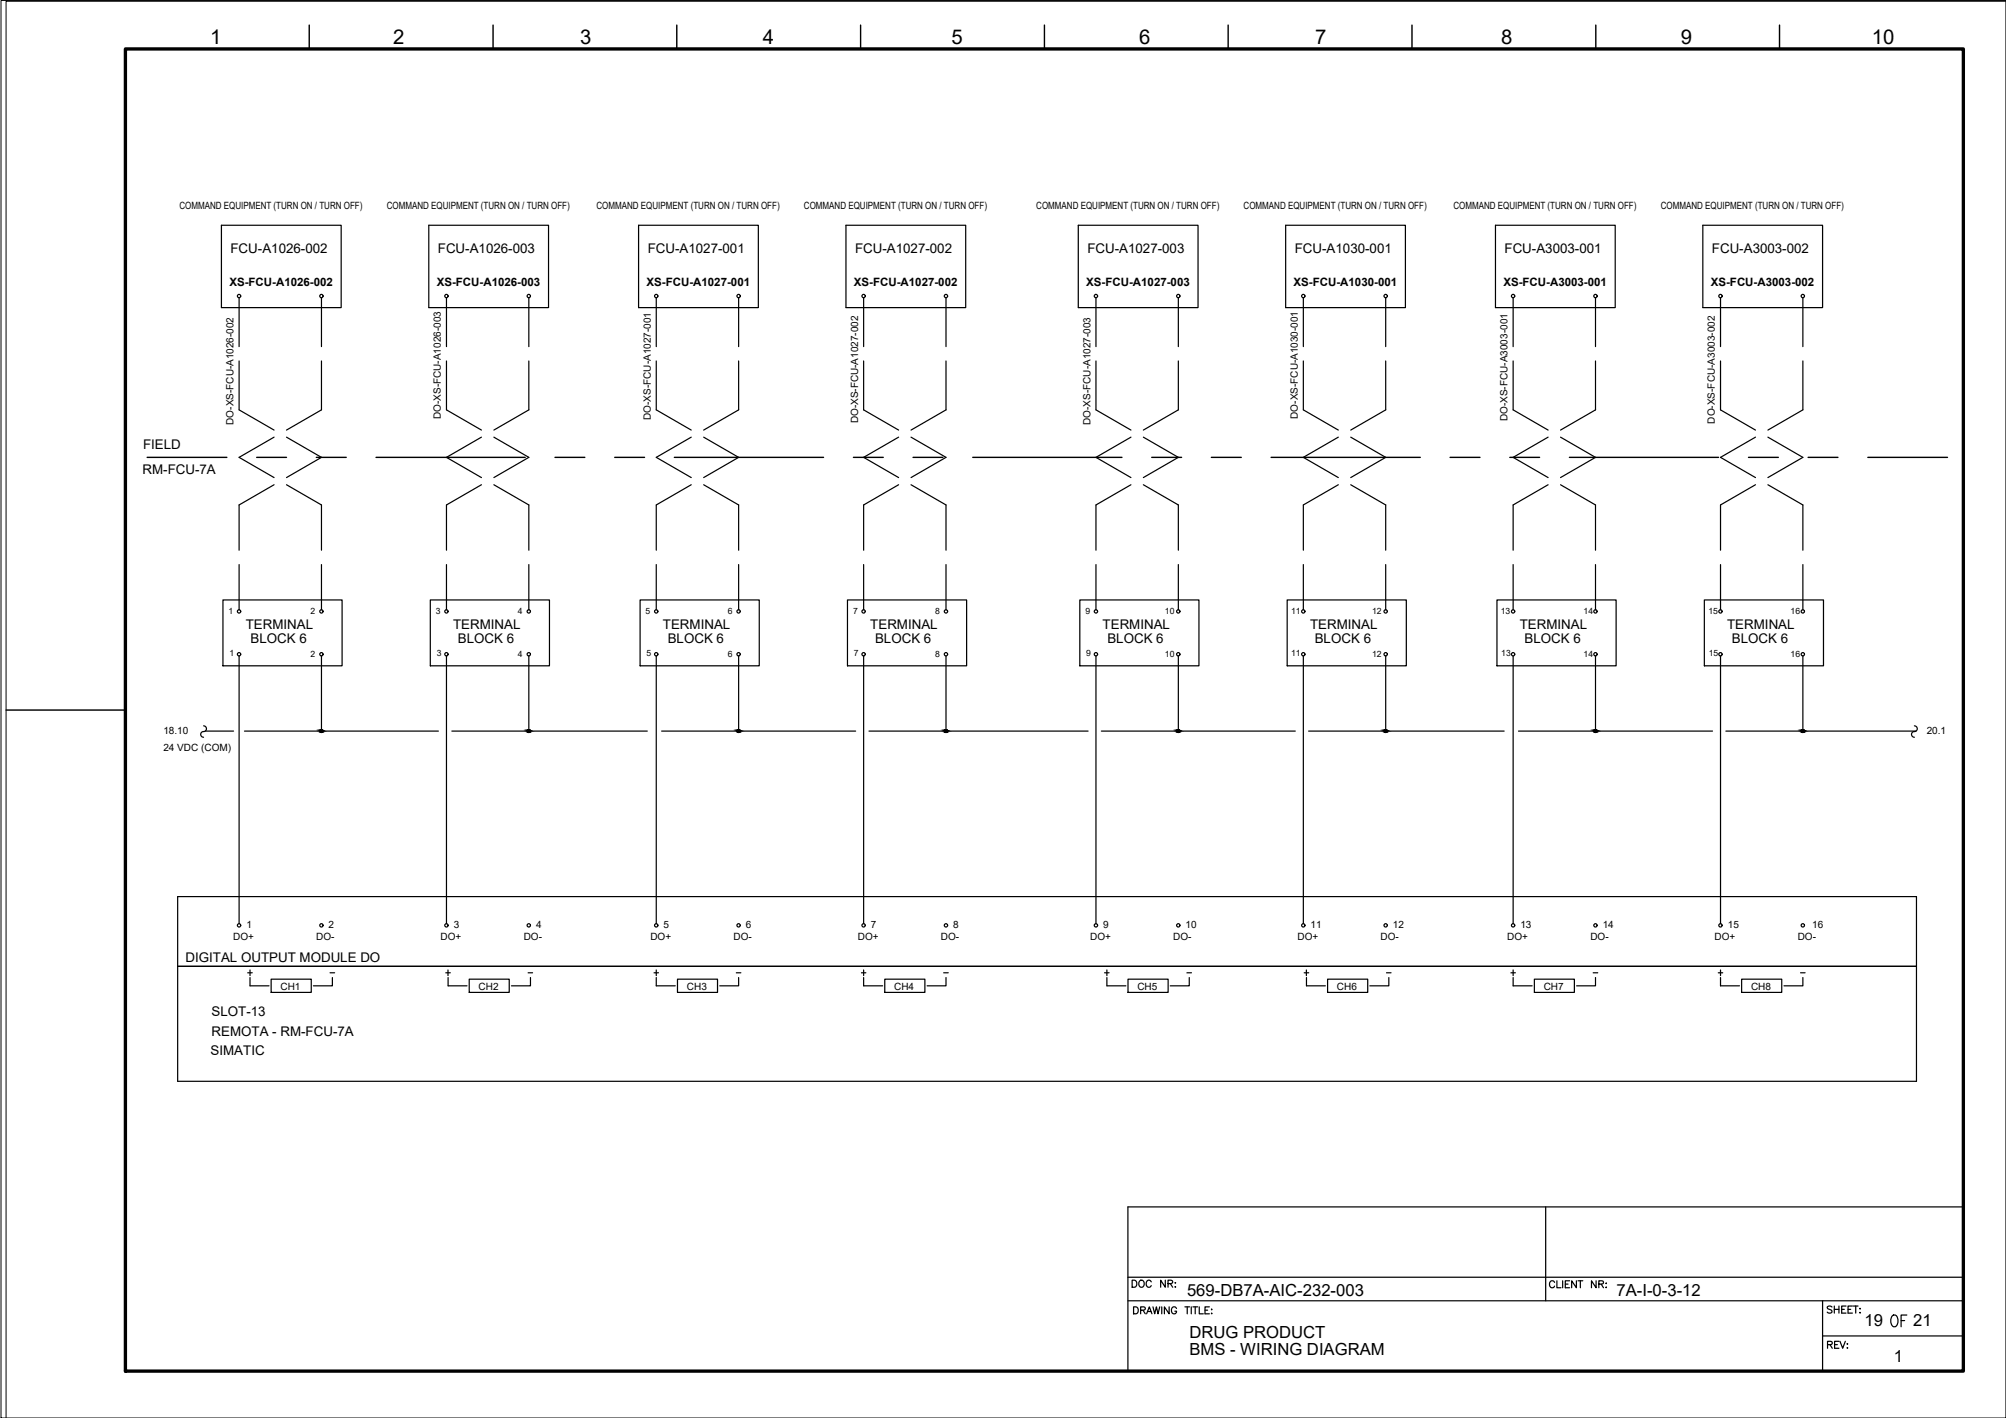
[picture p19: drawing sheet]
<svg xmlns="http://www.w3.org/2000/svg" width="420mm" height="297mm" viewBox="0 0 420 297" stroke-linecap="round" stroke-linejoin="round" font-family="sans-serif">
<defs><g id="words">
<text font-size="5.7" x="395.1" y="279">OF</text>
<g font-size="4.4">
<text x="236.4" y="270.9">DOC NR:</text>
<text x="382.1" y="283.6">REV:</text>
</g>
<g font-size="4.3">
<text x="44" y="9.2">1</text>
<text x="82.4" y="9.2">2</text>
<text x="121.5" y="9.2">3</text>
<text x="159.8" y="9.2">4</text>
<text x="199.3" y="9.2">5</text>
<text x="238.6" y="9.2">6</text>
<text x="275.5" y="9.2">7</text>
<text x="314.4" y="9.2">8</text>
<text x="352" y="9.2">9</text>
<text x="392.1" y="9.2">10</text>
</g>
<g font-size="3.5">
<text x="248.6" y="271.4">569-DB7A-AIC-232-003</text>
<text x="338.6" y="271.6">7A-I-0-3-12</text>
<text x="249.1" y="280.3">DRUG PRODUCT</text>
<text x="390.5" y="277.8">19</text>
<text x="400.7" y="277.8">21</text>
<text x="249.1" y="283.9">BMS - WIRING DIAGRAM</text>
<text x="396.7" y="285.2">1</text>
</g>
<g font-size="2.8">
<text x="48.3" y="53">FCU-A1026-002</text>
<text x="91.7" y="53">FCU-A1026-003</text>
<text x="135.7" y="53">FCU-A1027-001</text>
<text x="179.1" y="53">FCU-A1027-002</text>
<text x="227.8" y="53">FCU-A1027-003</text>
<text x="271.2" y="53">FCU-A1030-001</text>
<text x="315.1" y="53">FCU-A3003-001</text>
<text x="358.6" y="53">FCU-A3003-002</text>
<text x="30" y="94.1">FIELD</text>
<text x="29.8" y="99.2">RM-FCU-7A</text>
<text x="51.5" y="131.8">TERMINAL</text>
<text x="94.9" y="131.8">TERMINAL</text>
<text x="138.9" y="131.8">TERMINAL</text>
<text x="182.3" y="131.8">TERMINAL</text>
<text x="230.9" y="131.8">TERMINAL</text>
<text x="274.4" y="131.8">TERMINAL</text>
<text x="318.3" y="131.8">TERMINAL</text>
<text x="361.8" y="131.8">TERMINAL</text>
<text x="52.5" y="134.7">BLOCK 6</text>
<text x="95.9" y="134.7">BLOCK 6</text>
<text x="139.8" y="134.7">BLOCK 6</text>
<text x="183.3" y="134.7">BLOCK 6</text>
<text x="231.9" y="134.7">BLOCK 6</text>
<text x="275.4" y="134.7">BLOCK 6</text>
<text x="319.3" y="134.7">BLOCK 6</text>
<text x="362.8" y="134.7">BLOCK 6</text>
<text x="38.8" y="201.5">DIGITAL OUTPUT MODULE DO</text>
<text x="44.3" y="212.9">SLOT-13</text>
<text x="44.1" y="220.9">SIMATIC</text>
<text x="44.3" y="217.1">REMOTA - RM-FCU-7A</text>
</g>
<g font-size="2.6">
<text x="68.1" y="205">-</text>
<text x="109.7" y="205">-</text>
<text x="153.5" y="205">-</text>
<text x="196.8" y="205">-</text>
<text x="247.6" y="205">-</text>
<text x="289.6" y="205">-</text>
<text x="332.7" y="205">-</text>
<text x="376.4" y="205">-</text>
</g>
<g font-size="2.4">
<text x="48" y="60">XS-FCU-A1026-002</text>
<text x="91.5" y="60">XS-FCU-A1026-003</text>
<text x="135.4" y="60">XS-FCU-A1027-001</text>
<text x="178.9" y="60">XS-FCU-A1027-002</text>
<text x="227.5" y="60">XS-FCU-A1027-003</text>
<text x="271" y="60">XS-FCU-A1030-001</text>
<text x="314.9" y="60">XS-FCU-A3003-001</text>
<text x="358.3" y="60">XS-FCU-A3003-002</text>
</g>
<g font-size="2.1">
<text x="37.6" y="43.8">COMMAND EQUIPMENT (TURN ON / TURN OFF)</text>
<text x="81" y="43.8">COMMAND EQUIPMENT (TURN ON / TURN OFF)</text>
<text x="124.9" y="43.8">COMMAND EQUIPMENT (TURN ON / TURN OFF)</text>
<text x="168.4" y="43.8">COMMAND EQUIPMENT (TURN ON / TURN OFF)</text>
<text x="217" y="43.8">COMMAND EQUIPMENT (TURN ON / TURN OFF)</text>
<text x="260.5" y="43.8">COMMAND EQUIPMENT (TURN ON / TURN OFF)</text>
<text x="304.4" y="43.8">COMMAND EQUIPMENT (TURN ON / TURN OFF)</text>
<text x="347.9" y="43.8">COMMAND EQUIPMENT (TURN ON / TURN OFF)</text>
<text x="48.9" y="89" transform="rotate(-90 48.9 89)">DO-XS-FCU-A1026-002</text>
<text x="92.4" y="87.8" transform="rotate(-90 92.4 87.8)">DO-XS-FCU-A1026-003</text>
<text x="136.3" y="88" transform="rotate(-90 136.3 88)">DO-XS-FCU-A1027-001</text>
<text x="179.7" y="88.7" transform="rotate(-90 179.7 88.7)">DO-XS-FCU-A1027-002</text>
<text x="228.4" y="89" transform="rotate(-90 228.4 89)">DO-XS-FCU-A1027-003</text>
<text x="271.8" y="87.7" transform="rotate(-90 271.8 87.7)">DO-XS-FCU-A1030-001</text>
<text x="315.8" y="88.2" transform="rotate(-90 315.8 88.2)">DO-XS-FCU-A3003-001</text>
<text x="359.2" y="88.7" transform="rotate(-90 359.2 88.7)">DO-XS-FCU-A3003-002</text>
<text x="34.2" y="153.8">18.10</text>
<text x="403.5" y="153.8">20.1</text>
<text x="34.2" y="157.2">24 VDC (COM)</text>
<text x="48.9" y="196.9">DO+</text>
<text x="51.6" y="194.3">1</text>
<text x="66.3" y="196.9">DO-</text>
<text x="68.8" y="194.3">2</text>
<text x="92.3" y="196.9">DO+</text>
<text x="95" y="194.3">3</text>
<text x="109.7" y="196.9">DO-</text>
<text x="112.3" y="194.3">4</text>
<text x="136.2" y="196.9">DO+</text>
<text x="139" y="194.3">5</text>
<text x="153.6" y="196.9">DO-</text>
<text x="156.2" y="194.3">6</text>
<text x="179.7" y="196.9">DO+</text>
<text x="182.4" y="194.3">7</text>
<text x="197.1" y="196.9">DO-</text>
<text x="199.6" y="194.3">8</text>
<text x="228.3" y="196.9">DO+</text>
<text x="231.1" y="194.3">9</text>
<text x="245.7" y="196.9">DO-</text>
<text x="248.3" y="194.3">10</text>
<text x="271.8" y="196.9">DO+</text>
<text x="274.5" y="194.3">11</text>
<text x="289.2" y="196.9">DO-</text>
<text x="291.7" y="194.3">12</text>
<text x="315.7" y="196.9">DO+</text>
<text x="318.5" y="194.3">13</text>
<text x="333.1" y="196.9">DO-</text>
<text x="335.7" y="194.3">14</text>
<text x="359.1" y="196.9">DO+</text>
<text x="361.9" y="194.3">15</text>
<text x="376.5" y="196.9">DO-</text>
<text x="379.6" y="194.3">16</text>
<text x="58.8" y="207.3">CH1</text>
<text x="100.2" y="207.3">CH2</text>
<text x="143.9" y="207.3">CH3</text>
<text x="187.3" y="207.3">CH4</text>
<text x="238.2" y="207.3">CH5</text>
<text x="280" y="207.3">CH6</text>
<text x="323.3" y="207.3">CH7</text>
<text x="366.8" y="207.3">CH8</text>
</g>
<g font-size="1.8">
<text x="47.9" y="128.6">1</text>
<text x="65" y="128.7">2</text>
<text x="91.3" y="128.6">3</text>
<text x="108.5" y="128.7">4</text>
<text x="135.2" y="128.6">5</text>
<text x="152.4" y="128.7">6</text>
<text x="178.7" y="128.6">7</text>
<text x="195.9" y="128.7">8</text>
<text x="227.3" y="128.6">9</text>
<text x="244" y="128.7">10</text>
<text x="270.4" y="128.6">11</text>
<text x="287.4" y="128.7">12</text>
<text x="314.3" y="128.6">13</text>
<text x="331.7" y="128.7">14</text>
<text x="357.8" y="128.6">15</text>
<text x="375" y="128.7">16</text>
<text x="48" y="137.5">1</text>
<text x="65" y="137.5">2</text>
<text x="91.5" y="137.5">3</text>
<text x="108.5" y="137.5">4</text>
<text x="135.4" y="137.5">5</text>
<text x="152.4" y="137.5">6</text>
<text x="178.9" y="137.5">7</text>
<text x="195.9" y="137.5">8</text>
<text x="227.5" y="137.5">9</text>
<text x="244" y="137.5">10</text>
<text x="270.4" y="137.5">11</text>
<text x="287.4" y="137.5">12</text>
<text x="314.5" y="137.5">13</text>
<text x="331.7" y="137.5">14</text>
<text x="357.9" y="137.5">15</text>
<text x="375" y="137.5">16</text>
</g>
</g></defs>
<!-- layer: G-TTLB-TTLB -->
<path d="M26.3 10.3h384.9v276.9h-384.9z" fill="none" stroke="#000" stroke-width=".7"/>
<!-- layer: G-TTLB-OTLN -->
<path d="M420.1 .3h-418.8v296.7" fill="none" stroke="#000" stroke-width=".21"/>
<!-- layer: G-TTLB-INDX -->
<path d="M64.8 5.3v5M103.3 5.3v5M141.8 5.3v5M180.3 5.3v5M218.8 5.3v5M257.2 5.3v5M295.7 5.3v5M334.2 5.3v5M372.7 5.3v5M1.3 148.7h25" fill="none" stroke="#000" stroke-width=".3"/>
<!-- layer: LGSP IA4$0$LG_PLOT -->
<path d="M323.7 252.8v19.7M236.2 267.6h175M236.2 272.5h175M381.7 279.9h29.5M381.7 272.5v14.7M236.2 287.2h175" fill="none" stroke="#000" stroke-width=".25"/>
<!-- layer: LG_PLOT -->
<g fill="none" stroke="#000" stroke-width=".25">
<path d="M411.2 252.8h-175v34.4M237.4 273.8h.5a.78 .78 0 0 1 .5 .7 .78 .78 0 0 1-.5 .7h-.5zM238.9 274.5l.8-.1 .2-.2-.1-.3-.9-.1v1.4M239.4 274.5l.5 .7M240.2 275.2l.5-1.4 .6 1.4M240.4 274.7h.7M241.5 273.8l.4 1.4 .3-1.4 .3 1.4 .4-1.4M243.3 273.8v1.4M244.9 273.8v1.4l-1-1.4v1.4M246.4 274.1a.55 .55 0 0 0-.6-.3 .55 .55 0 0 0-.4 .5v.4a.53 .53 0 0 0 .5 .5 .53 .53 0 0 0 .5-.5h-.3M248.2 273.8h1M248.7 273.8v1.4"/>
<path d="M249.5 273.8v1.4M249.9 273.8h.9M250.3 273.8v1.4M251.2 273.8v1.4h.8M252.4 274.5h.5M253.3 273.8h-.9v1.4h.9M253.7 274.3h.2zM253.7 275.2h.2zM325.6 268.6a.55 .55 0 0 0-.6-.3 .55 .55 0 0 0-.5 .5v.4a.55 .55 0 0 0 .5 .6 .55 .55 0 0 0 .6-.4M326.1 268.3v1.5h.8M327.3 268.3v1.5M327.9 269h.5"/>
<path d="M328.8 268.3h-.9v1.5h.9M330.2 268.3v1.5l-1-1.5v1.5M330.5 268.3h1M331 268.3v1.5M334.3 268.3v1.5l-1-1.5v1.5M334.9 269l.8-.1 .1-.5-.9-.1v1.5M335.4 269l.5 .8M336.3 268.8h.2zM336.3 269.7h.2zM383.7 273.8a.56 .56 0 0 0-.5-.2 .56 .56 0 0 0-.5 .3l1 .7v.3l-.4 .2-.6-.2M384.2 273.6v1.5M384.2 274.3h1"/>
<path d="M385.2 273.6v1.5M385.7 274.3h.6M386.7 273.6h-1v1.5h1M387.1 274.3h.5M388 273.6h-.9v1.5h.9M388.2 273.6h1M388.7 273.6v1.5M389.6 274.1v.1zM389.6 274.9v.2z"/>
</g>
<!-- layer: I_LIMIT_LINE -->
<g fill="none" stroke="#000" stroke-width=".3">
<path d="M30.8 95.8h16.7M53.8 95.8h6.2M66.3 95.8h6.2M78.8 95.8h31.2M116.2 95.8h6.3M128.8 95.8h6.2M141.2 95.8h31.3M178.8 95.8h6.2M191.2 95.8h6.3M203.8 95.8h31.2M241.2 95.8h6.3M253.7 95.8h6.3"/>
<path d="M266.2 95.8h31.3M303.7 95.8h6.3M316.2 95.8h6.3M328.7 95.8h31.3M366.2 95.8h6.3M378.7 95.8h6.3M391.2 95.8h16.7"/>
</g>
<!-- layer: 0 -->
<g fill="none" stroke="#000" stroke-width=".25">
<path d="M43 153.1h5.9M51.2 153.1h40.6M94.6 153.1h41M138.6 153.1h40.6M182 153.1h45.9M230.7 153.1h40.6M274.1 153.1h40.9M318.1 153.1h40.6M361.5 153.1h39.8M401.4 187.8v38.7"/>
<circle cx="67.3" cy="153.1" r=".31"/>
<circle cx="110.8" cy="153.1" r=".31"/>
<circle cx="154.7" cy="153.1" r=".31"/>
<circle cx="198.1" cy="153.1" r=".31"/>
<circle cx="246.8" cy="153.1" r=".31"/>
<circle cx="290.2" cy="153.1" r=".31"/>
<circle cx="334.2" cy="153.1" r=".31"/>
<circle cx="377.6" cy="153.1" r=".31"/>
</g>
<!-- layer: I_DATA -->
<g fill="none" stroke="#000" stroke-width=".25">
<path d="M46.4 47.2h25.1v17.2h-25.1zM89.8 47.2h25.1v17.2h-25.1zM133.8 47.2h25v17.2h-25zM177.2 47.2h25.1v17.2h-25.1zM225.8 47.2h25.1v17.2h-25.1zM269.3 47.2h25.1v17.2h-25.1zM313.2 47.2h25.1v17.2h-25.1zM356.7 47.2h25v17.2h-25zM46.7 125.7h24.9v13.8h-24.9zM90.1 125.7h25v13.8h-25zM134.1 125.7h24.9v13.8h-24.9zM177.5 125.7h25v13.8h-25z"/>
<path d="M226.2 125.7h24.9v13.8h-24.9zM269.6 125.7h25v13.8h-25zM313.5 125.7h25v13.8h-25zM357 125.7h24.9v13.8h-24.9zM401.4 187.8h-364.2v38.7h364.2M37.2 202.4h364.2M51.9 203.8h.9M52.4 204.8v1.7h3.9M52.4 203.2v1.2M56.8 205.1h8.4v2.8h-8.4zM69.6 204.8v1.7h-4M93.4 203.8h.9"/>
<path d="M93.8 203.2v1.2M93.9 204.8v1.7h3.9M98.3 205.1h8.4v2.8h-8.4zM111.1 204.8v1.7h-4M137 203.8h.9M137.5 204.8v1.7h3.9M137.5 203.2v1.2M141.9 205.1h8.4v2.8h-8.4zM154.7 204.8v1.7h-4M180.4 203.8h1M180.9 204.8v1.7h4M180.9 203.2v1.2"/>
<path d="M185.3 205.1h8.4v2.8h-8.4zM198.1 204.8v1.7h-3.9M231.4 203.8h.9M231.8 203.2v1.2M231.8 204.8v1.7h4M236.3 205.1h8.4v2.8h-8.4zM249.1 204.8v1.7h-4M273.2 203.8h.9M273.6 203.2v1.2M273.6 204.8v1.7h4M278.1 205.1h8.4v2.8h-8.4zM290.9 204.8v1.7h-4"/>
<path d="M316.5 203.8h.9M316.9 204.8v1.7h4M316.9 203.2v1.2M321.4 205.1h8.4v2.8h-8.4zM334.2 204.8v1.7h-4M359.9 203.8h.9M360.4 204.8v1.7h3.9M360.4 203.2v1.2M364.8 205.1h8.4v2.8h-8.4zM377.6 204.8v1.7h-3.9"/>
<circle cx="50.1" cy="62" r=".35"/>
<circle cx="67.3" cy="62" r=".35"/>
<circle cx="93.5" cy="62" r=".35"/>
<circle cx="110.8" cy="62" r=".35"/>
<circle cx="137.4" cy="62" r=".35"/>
<circle cx="154.7" cy="62" r=".35"/>
<circle cx="180.9" cy="62" r=".35"/>
<circle cx="198.1" cy="62" r=".35"/>
<circle cx="229.5" cy="62" r=".35"/>
<circle cx="246.8" cy="62" r=".35"/>
<circle cx="273" cy="62" r=".35"/>
<circle cx="290.2" cy="62" r=".35"/>
<circle cx="316.9" cy="62" r=".35"/>
<circle cx="334.2" cy="62" r=".35"/>
<circle cx="360.4" cy="62" r=".35"/>
<circle cx="377.6" cy="62" r=".35"/>
<circle cx="50.1" cy="137.1" r=".35"/>
<circle cx="50.1" cy="128.1" r=".35"/>
<circle cx="67.3" cy="128.1" r=".35"/>
<circle cx="67.3" cy="137.1" r=".35"/>
<circle cx="93.5" cy="128.1" r=".35"/>
<circle cx="93.5" cy="137.1" r=".35"/>
<circle cx="110.8" cy="137.1" r=".35"/>
<circle cx="110.8" cy="128.1" r=".35"/>
<circle cx="137.4" cy="137.1" r=".35"/>
<circle cx="137.4" cy="128.1" r=".35"/>
<circle cx="154.7" cy="128.1" r=".35"/>
<circle cx="154.7" cy="137.1" r=".35"/>
<circle cx="180.9" cy="137.1" r=".35"/>
<circle cx="180.9" cy="128.1" r=".35"/>
<circle cx="198.1" cy="137.1" r=".35"/>
<circle cx="198.1" cy="128.1" r=".35"/>
<circle cx="229.5" cy="128.1" r=".35"/>
<circle cx="229.5" cy="137.1" r=".35"/>
<circle cx="246.8" cy="137.1" r=".35"/>
<circle cx="246.8" cy="128.1" r=".35"/>
<circle cx="273" cy="137.1" r=".35"/>
<circle cx="273" cy="128.1" r=".35"/>
<circle cx="290.2" cy="137.1" r=".35"/>
<circle cx="290.2" cy="128.1" r=".35"/>
<circle cx="316.9" cy="128.1" r=".35"/>
<circle cx="316.9" cy="137.1" r=".35"/>
<circle cx="334.2" cy="137.1" r=".35"/>
<circle cx="334.2" cy="128.1" r=".35"/>
<circle cx="360.4" cy="137.1" r=".35"/>
<circle cx="360.4" cy="128.1" r=".35"/>
<circle cx="377.6" cy="137.1" r=".35"/>
<circle cx="377.6" cy="128.1" r=".35"/>
<circle cx="50.1" cy="193.8" r=".35"/>
<circle cx="67.3" cy="193.8" r=".35"/>
<circle cx="93.5" cy="193.8" r=".35"/>
<circle cx="110.8" cy="193.8" r=".35"/>
<circle cx="137.4" cy="193.8" r=".35"/>
<circle cx="154.7" cy="193.8" r=".35"/>
<circle cx="180.9" cy="193.8" r=".35"/>
<circle cx="198.1" cy="193.8" r=".35"/>
<circle cx="229.5" cy="193.8" r=".35"/>
<circle cx="246.8" cy="193.8" r=".35"/>
<circle cx="273" cy="193.8" r=".35"/>
<circle cx="290.2" cy="193.8" r=".35"/>
<circle cx="316.9" cy="193.8" r=".35"/>
<circle cx="334.2" cy="193.8" r=".35"/>
<circle cx="360.4" cy="193.8" r=".35"/>
<circle cx="377.6" cy="193.8" r=".35"/>
</g>
<!-- layer: I_TABS -->
<g fill="none" stroke="#000" stroke-width=".25">
<path d="M50.1 62.4v10.2M50.1 75.6v10.3l7.3 4.2M67.3 62.4v10.2M67.3 75.6v10.3l-7.3 4.2M93.5 62.4v10.2M93.5 75.6v10.3l7.3 4.2M110.8 62.4v10.2M110.8 75.6v10.3l-7.4 4.2M137.5 62.4v10.2M137.5 75.6v10.3l7.3 4.2M154.7 62.4v10.2M154.7 75.6v10.3l-7.3 4.2"/>
<path d="M180.9 62.4v10.2M180.9 75.6v10.3l7.3 4.2M198.1 62.4v10.2M198.1 75.6v10.3l-7.3 4.2M229.6 62.4v10.2M229.6 75.6v10.3l7.3 4.2M246.8 62.4v10.2M246.8 75.6v10.3l-7.3 4.2M273 62.4v10.2M273 75.6v10.3l7.3 4.2M290.2 62.4v10.2M290.2 75.6v10.3l-7.3 4.2"/>
<path d="M316.9 62.4v10.2M316.9 75.6v10.3l7.4 4.2M334.2 62.4v10.2M334.2 75.6v10.3l-7.3 4.2M360.4 62.4v10.2M360.4 75.6v10.3l7.3 4.2M377.6 62.4v10.2M377.6 75.6v10.3l-7.3 4.2M57.4 91.6l-7.3 4.2 7.3 4.2M60 91.6l7.3 4.2-7.3 4.2M100.8 91.6l-7.3 4.2 7.3 4.2M103.4 91.6l7.4 4.2-7.4 4.2"/>
<path d="M144.8 91.6l-7.3 4.2 7.3 4.2M147.4 91.6l7.3 4.2-7.3 4.2M188.2 91.6l-7.3 4.2 7.3 4.2M190.8 91.6l7.3 4.2-7.3 4.2M236.9 91.6l-7.3 4.2 7.3 4.2M239.5 91.6l7.3 4.2-7.3 4.2M280.3 91.6l-7.3 4.2 7.3 4.2M282.9 91.6l7.3 4.2-7.3 4.2M324.3 91.6l-7.4 4.2 7.4 4.2M326.9 91.6l7.3 4.2-7.3 4.2M367.7 91.6l-7.3 4.2 7.3 4.2M370.3 91.6l7.3 4.2-7.3 4.2"/>
<path d="M50.1 118.3v9.4M57.4 101.5l-7.3 4.3v9.5M60 101.5l7.3 4.3v9.5M67.3 118.3v9.4M93.5 118.3v9.4M100.8 101.5l-7.3 4.3v9.5M103.4 101.5l7.4 4.3v9.5M110.8 118.3v9.4M137.5 118.3v9.4M144.8 101.5l-7.3 4.3v9.5M147.4 101.5l7.3 4.3v9.5M154.7 118.3v9.4"/>
<path d="M180.9 118.3v9.4M188.2 101.5l-7.3 4.3v9.5M190.8 101.5l7.3 4.3v9.5M198.1 118.3v9.4M229.6 118.3v9.4M236.9 101.5l-7.3 4.3v9.5M239.5 101.5l7.3 4.3v9.5M246.8 118.3v9.4M273 118.3v9.4M280.3 101.5l-7.3 4.3v9.5M282.9 101.5l7.3 4.3v9.5M290.2 118.3v9.4"/>
<path d="M316.9 118.3v9.4M324.3 101.5l-7.4 4.3v9.5M326.9 101.5l7.3 4.3v9.5M334.2 118.3v9.4M360.4 118.3v9.4M367.7 101.5l-7.3 4.3v9.5M370.3 101.5l7.3 4.3v9.5M377.6 118.3v9.4M50.1 137.4v56.1M67.3 137.4v15.7M93.5 137.4v56.1M110.8 137.4v15.7"/>
<path d="M137.5 137.4v56.1M154.7 137.4v15.7M180.9 137.4v56.1M198.1 137.4v15.7M229.6 137.4v56.1M246.8 137.4v15.7M273 137.4v56.1M290.2 137.4v15.7M316.9 137.4v56.1M334.2 137.4v15.7M360.4 137.4v56.1M377.6 137.4v15.7"/>
<path d="M42.6 152a.6 .6 0 0 1 .6 .7 .6 .6 0 0 1-.6 .6M42.6 153.2a.6 .6 0 0 0-.6 .6 .6 .6 0 0 0 .6 .6M401 152a.6 .6 0 0 1 .6 .7 .6 .6 0 0 1-.6 .6M401 153.2a.6 .6 0 0 0-.6 .6 .6 .6 0 0 0 .6 .6"/>
</g>
<!-- layer: 0 -->
<g fill="#000" stroke="#000" stroke-width=".21">
<path d="M67.2 152.9h.1zM110.7 152.9h.1zM154.6 152.9h.1zM198 152.9h.1zM246.7 152.9h.1zM290.1 152.9h.1zM334.1 152.9h.1zM377.5 152.9h.1z"/>
<path d="M67.2 152.9h.1zM67.2 152.9h.1z"/>
<path d="M67.2 152.9h.1zM67.1 152.9h.2z"/>
<path d="M67.1 152.9l.2 .1zM67.1 152.9l.2 .1z"/>
<path d="M67.1 153h.2zM67.1 153h.2z"/>
<path d="M67.1 153h.2zM67.1 153h.2z"/>
<path d="M67.1 153l.2 .1zM67.1 153l.2 .1z"/>
<path d="M67 153.1h.3zM67 153.1h.3z"/>
<path d="M67.3 152.9h.1zM67.3 152.9h.1z"/>
<path d="M67.2 153.4h.2zM67.2 153.4h.2z"/>
<path d="M67.3 152.9h.2zM67.3 152.9h.2z"/>
<path d="M67.3 152.9h.2zM67.3 152.9h.2z"/>
<path d="M67.2 153.4h.3zM67.2 153.4h.2z"/>
<path d="M67.3 152.9l.3 .1zM67.3 152.9l.3 .1z"/>
<path d="M67.1 153.4h.4zM67.1 153.4h.4z"/>
<path d="M67.3 153h.3zM67.3 153h.3z"/>
<path d="M67.1 153.4h.5zM67.1 153.4h.4z"/>
<path d="M67.1 153.3h.5zM67.1 153.3l.5 .1z"/>
<path d="M67.3 153h.3zM67.3 153h.3z"/>
<path d="M67.3 153l.3 .1zM67.3 153l.3 .1z"/>
<path d="M67.3 153.1h.3zM67.3 153.1h.3z"/>
<path d="M67 153.2l.6 .1zM67 153.2l.6 .1z"/>
<path d="M67.1 153.3h.5zM67.1 153.3h.5z"/>
<path d="M67 153.1h.6zM67 153.1l.6 .1z"/>
<path d="M110.7 152.9h.1zM110.6 152.9h.2z"/>
<path d="M110.6 152.9h.2zM110.6 152.9h.2z"/>
<path d="M110.6 152.9l.2 .1zM110.6 152.9l.2 .1z"/>
<path d="M110.5 153h.3zM110.5 153h.3z"/>
<path d="M110.5 153h.3zM110.5 153h.3z"/>
<path d="M110.5 153l.3 .1zM110.5 153l.3 .1z"/>
<path d="M110.5 153.1h.3zM110.5 153.1h.3z"/>
<path d="M110.8 152.9h.1zM110.8 152.9h.1z"/>
<path d="M110.7 153.4h.1zM110.7 153.4h.1z"/>
<path d="M110.8 152.9h.1zM110.8 152.9h.1z"/>
<path d="M110.6 153.4h.3zM110.6 153.4h.2z"/>
<path d="M110.8 152.9h.2zM110.8 152.9h.2z"/>
<path d="M110.8 152.9l.2 .1zM110.8 152.9l.2 .1z"/>
<path d="M110.6 153.4h.4zM110.6 153.4h.3z"/>
<path d="M110.8 153h.2zM110.8 153h.2z"/>
<path d="M110.5 153.4h.5zM110.5 153.4h.5z"/>
<path d="M110.5 153.3h.5zM110.5 153.3l.5 .1z"/>
<path d="M110.8 153h.3zM110.8 153h.3z"/>
<path d="M110.5 153.3h.5zM110.5 153.3h.5z"/>
<path d="M110.8 153l.3 .1zM110.8 153l.3 .1z"/>
<path d="M110.8 153.1h.3zM110.8 153.1h.3z"/>
<path d="M110.5 153.1l.6 .1zM110.5 153.1l.6 .1z"/>
<path d="M110.5 153.2h.6zM110.5 153.2l.5 .1z"/>
<path d="M154.6 152.9h.1zM154.6 152.9h.1z"/>
<path d="M154.6 152.9h.1zM154.5 152.9h.2z"/>
<path d="M154.5 152.9l.2 .1zM154.5 152.9l.2 .1z"/>
<path d="M154.5 153h.2zM154.5 153h.2z"/>
<path d="M154.5 153h.2zM154.5 153h.2z"/>
<path d="M154.4 153l.3 .1zM154.4 153l.3 .1z"/>
<path d="M154.4 153.1h.3zM154.4 153.1h.3z"/>
<path d="M154.7 152.9h.1zM154.7 152.9h.1z"/>
<path d="M154.6 153.4h.2zM154.6 153.4h.1z"/>
<path d="M154.7 152.9h.2zM154.7 152.9h.2z"/>
<path d="M154.7 152.9h.2zM154.7 152.9h.2z"/>
<path d="M154.6 153.4h.3zM154.6 153.4h.2z"/>
<path d="M154.5 153.4h.4zM154.5 153.4h.4z"/>
<path d="M154.7 152.9l.2 .1zM154.7 152.9l.2 .1z"/>
<path d="M154.7 153h.3zM154.7 153h.3z"/>
<path d="M154.5 153.4h.4zM154.5 153.4h.4z"/>
<path d="M154.7 153h.3zM154.7 153h.3z"/>
<path d="M154.5 153.3h.5zM154.5 153.3l.4 .1z"/>
<path d="M154.7 153l.3 .1zM154.7 153l.3 .1z"/>
<path d="M154.7 153.1h.3zM154.7 153.1h.3z"/>
<path d="M154.4 153.2l.6 .1zM154.4 153.2l.6 .1z"/>
<path d="M154.4 153.3h.6zM154.4 153.3h.6z"/>
<path d="M154.4 153.1h.6zM154.4 153.1l.6 .1z"/>
<path d="M198 152.9h.1zM198 152.9h.1z"/>
<path d="M198 152.9h.1zM198 152.9h.1z"/>
<path d="M198 152.9l.1 .1zM198 152.9l.1 .1z"/>
<path d="M197.9 153h.2zM197.9 153h.2z"/>
<path d="M197.9 153h.2zM197.9 153h.2z"/>
<path d="M197.9 153l.2 .1zM197.9 153l.2 .1z"/>
<path d="M197.8 153.1h.3zM197.8 153.1h.3z"/>
<path d="M198.1 152.9h.1zM198.1 152.9h.1z"/>
<path d="M198.1 153.4h.1zM198.1 153.4h.1z"/>
<path d="M198.1 152.9h.2zM198.1 152.9h.2z"/>
<path d="M198.1 152.9h.2zM198.1 152.9h.2z"/>
<path d="M198 153.4h.3zM198 153.4h.2z"/>
<path d="M198.1 152.9l.3 .1zM198.1 152.9l.3 .1z"/>
<path d="M198 153.4h.3zM198 153.4h.3z"/>
<path d="M198.1 153h.3zM198.1 153h.3z"/>
<path d="M197.9 153.4h.5zM197.9 153.4h.4z"/>
<path d="M197.9 153.3h.5zM197.9 153.3l.5 .1z"/>
<path d="M198.1 153h.3zM198.1 153h.3z"/>
<path d="M198.1 153l.3 .1zM198.1 153l.3 .1z"/>
<path d="M198.1 153.1h.4zM198.1 153.1h.4z"/>
<path d="M197.8 153.2l.6 .1zM197.8 153.2l.6 .1z"/>
<path d="M197.9 153.3h.5zM197.9 153.3h.5z"/>
<path d="M197.8 153.1h.7zM197.8 153.1l.6 .1z"/>
<path d="M246.7 152.9h.1zM246.7 152.9h.1z"/>
<path d="M246.7 152.9h.1zM246.6 152.9h.2z"/>
<path d="M246.6 152.9l.2 .1zM246.6 152.9l.2 .1z"/>
<path d="M246.6 153h.2zM246.6 153h.2z"/>
<path d="M246.5 153h.3zM246.5 153h.3z"/>
<path d="M246.5 153l.3 .1zM246.5 153l.3 .1z"/>
<path d="M246.5 153.1h.3zM246.5 153.1h.3z"/>
<path d="M246.8 152.9h.1zM246.8 152.9h.1z"/>
<path d="M246.7 153.4h.2zM246.7 153.4h.1z"/>
<path d="M246.8 152.9h.2zM246.8 152.9h.2z"/>
<path d="M246.8 152.9h.2zM246.8 152.9h.2z"/>
<path d="M246.7 153.4h.3zM246.7 153.4h.2z"/>
<path d="M246.8 152.9l.2 .1zM246.8 152.9l.2 .1z"/>
<path d="M246.6 153.4h.4zM246.6 153.4h.4z"/>
<path d="M246.8 153h.3zM246.8 153h.3z"/>
<path d="M246.6 153.4h.4zM246.6 153.4h.4z"/>
<path d="M246.5 153.3h.6zM246.5 153.3l.5 .1z"/>
<path d="M246.8 153h.3zM246.8 153h.3z"/>
<path d="M246.8 153l.3 .1zM246.8 153l.3 .1z"/>
<path d="M246.8 153.1h.3zM246.8 153.1h.3z"/>
<path d="M246.5 153.2l.6 .1zM246.5 153.2l.6 .1z"/>
<path d="M246.5 153.3h.6zM246.5 153.3h.6z"/>
<path d="M246.5 153.1h.6zM246.5 153.1l.6 .1z"/>
<path d="M290.1 152.9h.1zM290.1 152.9h.1z"/>
<path d="M290.1 152.9h.1zM290 152.9h.2z"/>
<path d="M290 152.9l.2 .1zM290 152.9l.2 .1z"/>
<path d="M290 153h.2zM290 153h.2z"/>
<path d="M290 153h.2zM290 153h.2z"/>
<path d="M289.9 153l.3 .1zM289.9 153l.3 .1z"/>
<path d="M289.9 153.1h.3zM289.9 153.1h.3z"/>
<path d="M290.2 152.9h.1zM290.2 152.9h.1z"/>
<path d="M290.2 153.4h.1zM290.2 153.4h.1z"/>
<path d="M290.2 152.9h.2zM290.2 152.9h.2z"/>
<path d="M290.1 153.4h.3zM290.1 153.4h.2z"/>
<path d="M290.2 152.9h.2zM290.2 152.9h.2z"/>
<path d="M290.2 152.9l.3 .1zM290.2 152.9l.3 .1z"/>
<path d="M290 153.4h.4zM290 153.4h.4z"/>
<path d="M290.2 153h.3zM290.2 153h.3z"/>
<path d="M290 153.4h.5zM290 153.4h.4z"/>
<path d="M290 153.3h.5zM290 153.3l.5 .1z"/>
<path d="M290.2 153h.3zM290.2 153h.3z"/>
<path d="M290 153.3h.5zM290 153.3h.5z"/>
<path d="M290.2 153l.3 .1zM290.2 153l.3 .1z"/>
<path d="M290.2 153.1h.3zM290.2 153.1h.3z"/>
<path d="M289.9 153.1l.6 .1zM289.9 153.1l.6 .1z"/>
<path d="M289.9 153.2h.6zM289.9 153.2l.6 .1z"/>
<path d="M334.1 152.9h.1zM334 152.9h.2z"/>
<path d="M334 152.9h.2zM334 152.9h.2z"/>
<path d="M334 152.9l.2 .1zM334 152.9l.2 .1z"/>
<path d="M333.9 153h.3zM333.9 153h.3z"/>
<path d="M333.9 153h.3zM333.9 153h.3z"/>
<path d="M333.9 153l.3 .1zM333.9 153l.3 .1z"/>
<path d="M333.9 153.1h.3zM333.9 153.1h.3z"/>
<path d="M334.2 152.9h.1zM334.2 152.9h.1z"/>
<path d="M334.1 153.4h.2zM334.1 153.4h.1z"/>
<path d="M334.2 152.9h.1zM334.2 152.9h.1z"/>
<path d="M334.2 152.9h.2zM334.2 152.9h.2z"/>
<path d="M334.1 153.4h.2zM334.1 153.4h.2z"/>
<path d="M334 153.4h.4zM334 153.4h.3z"/>
<path d="M334.2 152.9l.2 .1zM334.2 152.9l.2 .1z"/>
<path d="M334.2 153h.3zM334.2 153h.3z"/>
<path d="M334 153.4h.4zM334 153.4h.4z"/>
<path d="M334.2 153h.3zM334.2 153h.3z"/>
<path d="M333.9 153.3h.6zM333.9 153.3l.5 .1z"/>
<path d="M334.2 153l.3 .1zM334.2 153l.3 .1z"/>
<path d="M334.2 153.1h.3zM334.2 153.1h.3z"/>
<path d="M333.9 153.2l.6 .1zM333.9 153.2l.6 .1z"/>
<path d="M333.9 153.3h.6zM333.9 153.3h.6z"/>
<path d="M333.9 153.1h.6zM333.9 153.1l.6 .1z"/>
<path d="M377.5 152.9h.1zM377.5 152.9h.1z"/>
<path d="M377.5 152.9h.1zM377.4 152.9h.2z"/>
<path d="M377.4 152.9l.2 .1zM377.4 152.9l.2 .1z"/>
<path d="M377.4 153h.2zM377.4 153h.2z"/>
<path d="M377.4 153h.2zM377.4 153h.2z"/>
<path d="M377.3 153l.3 .1zM377.3 153l.3 .1z"/>
<path d="M377.3 153.1h.3zM377.3 153.1h.3z"/>
<path d="M377.6 152.9h.1zM377.6 152.9h.1z"/>
<path d="M377.5 153.4h.2zM377.5 153.4h.1z"/>
<path d="M377.6 152.9h.2zM377.6 152.9h.2z"/>
<path d="M377.6 152.9h.2zM377.6 152.9h.2z"/>
<path d="M377.5 153.4h.3zM377.5 153.4h.2z"/>
<path d="M377.6 152.9l.2 .1zM377.6 152.9l.2 .1z"/>
<path d="M377.4 153.4h.4zM377.4 153.4h.4z"/>
<path d="M377.6 153h.3zM377.6 153h.3z"/>
<path d="M377.4 153.4h.4zM377.4 153.4h.4z"/>
<path d="M377.4 153.3h.5zM377.4 153.3l.4 .1z"/>
<path d="M377.6 153h.3zM377.6 153h.3z"/>
<path d="M377.6 153l.3 .1zM377.6 153l.3 .1z"/>
<path d="M377.6 153.1h.3zM377.6 153.1h.3z"/>
<path d="M377.3 153.2l.6 .1zM377.3 153.2l.6 .1z"/>
<path d="M377.3 153.3h.6zM377.3 153.3h.6z"/>
<path d="M377.3 153.1h.6zM377.3 153.1l.6 .1z"/>
</g>
<path d="M.2 .1h419.9v296.9h-419.9z" fill="none" stroke="#000" stroke-width=".21"/>
<use href="#words"/>
</svg>
